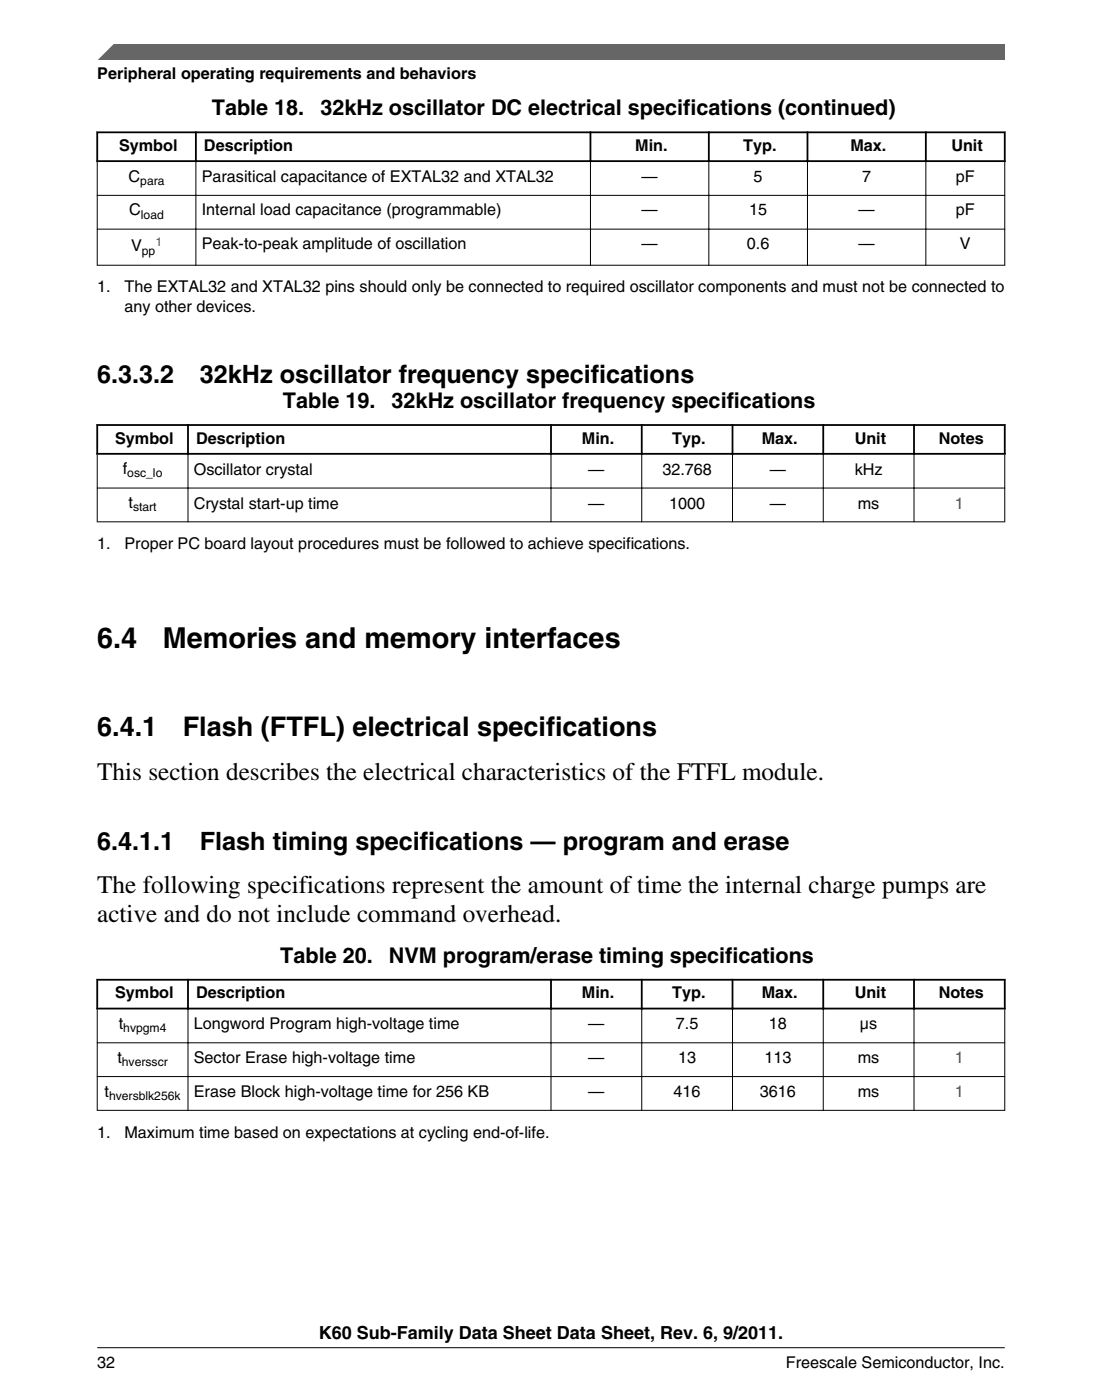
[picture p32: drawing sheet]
<svg xmlns="http://www.w3.org/2000/svg" width="216mm" height="274mm" viewBox="0 0 216 274" stroke-linecap="round" stroke-linejoin="round" font-family="sans-serif">
<defs><g id="words">
<g font-size="5.6">
<text x="19" y="126.9">6.4</text>
<text x="31.9" y="126.9">Memories and memory interfaces</text>
</g>
<g font-size="5.3">
<text x="19.1" y="144.3">6.4.1</text>
<text x="35.8" y="144.3">Flash (FTFL) electrical specifications</text>
</g>
<g font-size="4.9">
<text x="19" y="75">6.3.3.2</text>
<text x="39.2" y="75">32kHz oscillator frequency specifications</text>
<text x="19.1" y="152.9">This section describes the electrical characteristics of the FTFL module.</text>
<text x="19.1" y="166.5">6.4.1.1</text>
<text x="39.2" y="166.5">Flash timing specifications — program and erase</text>
<text x="19.1" y="175">The following specifications represent the amount of time the internal charge pumps are</text>
<text x="19.1" y="180.7">active and do not include command overhead.</text>
</g>
<g font-size="4.2">
<text x="41.5" y="22.6">Table 18.</text>
<text x="62.8" y="22.6">32kHz oscillator DC electrical specifications (continued)</text>
<text x="55.4" y="80">Table 19.</text>
<text x="76.7" y="80">32kHz oscillator frequency specifications</text>
<text x="54.9" y="188.7">Table 20.</text>
<text x="76.2" y="188.7">NVM program/erase timing specifications</text>
</g>
<text font-size="3.5" x="62.5" y="262.3">K60 Sub-Family Data Sheet Data Sheet, Rev. 6, 9/2011.</text>
<g font-size="3.2">
<text x="19.1" y="15.5">Peripheral operating requirements and behaviors</text>
<text x="23.3" y="29.6">Symbol</text>
<text x="40" y="29.6">Description</text>
<text x="124.5" y="29.6">Min.</text>
<text x="145.6" y="29.6">Typ.</text>
<text x="166.6" y="29.6">Max.</text>
<text x="186.4" y="29.6">Unit</text>
<text x="25.2" y="35.6">C</text>
<text x="39.5" y="35.6">Parasitical capacitance of EXTAL32 and XTAL32</text>
<text x="125.7" y="35.6">—</text>
<text x="147.7" y="35.6">5</text>
<text x="168.9" y="35.6">7</text>
<text x="187.3" y="35.6">pF</text>
<text x="25.3" y="42.2">C</text>
<text x="39.5" y="42.2">Internal load capacitance (programmable)</text>
<text x="125.7" y="42.2">—</text>
<text x="146.8" y="42.2">15</text>
<text x="168.2" y="42.2">—</text>
<text x="187.3" y="42.2">pF</text>
<text x="25.7" y="49.3">V</text>
<text x="39.5" y="48.8">Peak-to-peak amplitude of oscillation</text>
<text x="125.7" y="48.8">—</text>
<text x="146.3" y="48.8">0.6</text>
<text x="168.2" y="48.8">—</text>
<text x="188.1" y="48.8">V</text>
<text x="19" y="57.3">1.</text>
<text x="24.4" y="57.3">The EXTAL32 and XTAL32 pins should only be connected to required oscillator components and must not be connected to</text>
<text x="24.4" y="61.2">any other devices.</text>
<text x="22.6" y="86.9">Symbol</text>
<text x="38.4" y="86.9">Description</text>
<text x="114" y="86.9">Min.</text>
<text x="131.7" y="86.9">Typ.</text>
<text x="149.2" y="86.9">Max.</text>
<text x="167.4" y="86.9">Unit</text>
<text x="183.9" y="86.9">Notes</text>
<text x="24.1" y="92.9">f</text>
<text x="38" y="93.1">Oscillator crystal</text>
<text x="115.3" y="93.1">—</text>
<text x="129.8" y="93.1">32.768</text>
<text x="150.8" y="93.1">—</text>
<text x="167.4" y="93.1">kHz</text>
<text x="25.2" y="99.5">t</text>
<text x="38" y="99.8">Crystal start-up time</text>
<text x="115.3" y="99.8">—</text>
<text x="131.1" y="99.8">1000</text>
<text x="150.8" y="99.8">—</text>
<text x="168.1" y="99.8">ms</text>
<text x="19" y="107.6">1.</text>
<text x="24.4" y="107.6">Proper PC board layout procedures must be followed to achieve specifications.</text>
<text x="22.6" y="195.6">Symbol</text>
<text x="38.4" y="195.6">Description</text>
<text x="114" y="195.6">Min.</text>
<text x="131.7" y="195.6">Typ.</text>
<text x="149.2" y="195.6">Max.</text>
<text x="167.4" y="195.6">Unit</text>
<text x="183.9" y="195.6">Notes</text>
<text x="23.3" y="201.6">t</text>
<text x="38" y="201.6">Longword Program high-voltage time</text>
<text x="115.3" y="201.6">—</text>
<text x="132.4" y="201.6">7.5</text>
<text x="150.6" y="201.6">18</text>
<text x="168.5" y="201.6">μs</text>
<text x="23" y="208.2">t</text>
<text x="38" y="208.2">Sector Erase high-voltage time</text>
<text x="115.3" y="208.2">—</text>
<text x="132.9" y="208.2">13</text>
<text x="149.8" y="208.2">113</text>
<text x="168.1" y="208.2">ms</text>
<text x="20.5" y="214.9">t</text>
<text x="38" y="214.9">Erase Block high-voltage time for 256 KB</text>
<text x="115.3" y="214.9">—</text>
<text x="132" y="214.9">416</text>
<text x="148.9" y="214.9">3616</text>
<text x="168.1" y="214.9">ms</text>
<text x="19" y="222.9">1.</text>
<text x="24.4" y="222.9">Maximum time based on expectations at cycling end-of-life.</text>
<text x="19.1" y="268">32</text>
<text x="154" y="268">Freescale Semiconductor, Inc.</text>
</g>
<g font-size="3.2" fill="#00f">
<text x="187.1" y="99.8">1</text>
<text x="187.1" y="208.2">1</text>
<text x="187.1" y="214.9">1</text>
</g>
<g font-size="2.4">
<text x="27.5" y="36.2">para</text>
<text x="27.6" y="42.8">load</text>
<text x="27.8" y="49.9">pp</text>
<text x="24.9" y="93.6">osc_lo</text>
<text x="26.1" y="100.2">start</text>
<text x="24.1" y="202.3">hvpgm4</text>
<text x="23.9" y="208.9">hversscr</text>
<text x="21.4" y="215.5">hversblk256k</text>
</g>
<text font-size="2.4" fill="#00f" x="30.4" y="48.2">1</text>
</g></defs>
<path d="M18.9 25.9h178.1M18.9 31.6h178.1M19 25.8v5.9M38.4 25.8v5.9M115.7 25.8v5.9M138.9 25.8v5.9M158.2 25.8v5.9M181.4 25.8v5.9M196.8 25.8v5.9" fill="none" stroke="#000" stroke-width=".35"/>
<path d="M19 38.3h177.9M19 31.7v20.4M38.4 31.4v20.7M115.7 31.4v20.7M138.9 31.4v20.7M158.2 31.4v20.7M181.4 31.4v20.7M196.8 31.7v20.4M19 44.9h177.9M19 52h177.9" fill="none" stroke="#000" stroke-width=".2"/>
<g fill="#fff">
<path d="M19 76.4h177.8v27.7h-177.8z" fill-rule="evenodd"/>
<path d="M19.2 83.5h17.5v5.2h-17.5z" fill-rule="evenodd"/>
<path d="M37 83.5h70.8v5.2h-70.8z" fill-rule="evenodd"/>
<path d="M108.1 83.5h17.5v5.2h-17.5z" fill-rule="evenodd"/>
<path d="M125.9 83.5h17.4v5.2h-17.4z" fill-rule="evenodd"/>
<path d="M143.7 83.5h17.4v5.2h-17.4z" fill-rule="evenodd"/>
<path d="M161.5 83.5h17.4v5.2h-17.4z" fill-rule="evenodd"/>
<path d="M179.2 83.5h17.5v5.2h-17.5z" fill-rule="evenodd"/>
<path d="M19.1 89.1h17.6v6.4h-17.6z" fill-rule="evenodd"/>
<path d="M36.9 89.1h71v6.4h-71z" fill-rule="evenodd"/>
<path d="M108 89.1h17.6v6.4h-17.6z" fill-rule="evenodd"/>
<path d="M125.8 89.1h17.6v6.4h-17.6z" fill-rule="evenodd"/>
<path d="M143.6 89.1h17.6v6.4h-17.6z" fill-rule="evenodd"/>
<path d="M161.4 89.1h17.6v6.4h-17.6z" fill-rule="evenodd"/>
<path d="M179.2 89.1h17.6v6.4h-17.6z" fill-rule="evenodd"/>
<path d="M19.1 95.7h17.6v6.5h-17.6z" fill-rule="evenodd"/>
<path d="M36.9 95.7h71v6.5h-71z" fill-rule="evenodd"/>
<path d="M108 95.7h17.6v6.5h-17.6z" fill-rule="evenodd"/>
<path d="M125.8 95.7h17.6v6.5h-17.6z" fill-rule="evenodd"/>
<path d="M143.6 95.7h17.6v6.5h-17.6z" fill-rule="evenodd"/>
<path d="M161.4 95.7h17.6v6.5h-17.6z" fill-rule="evenodd"/>
<path d="M179.2 95.7h17.6v6.5h-17.6z" fill-rule="evenodd"/>
</g>
<path d="M18.9 83.3h178.1M18.9 88.9h178.1M19 83.1v6M36.8 83.1v6M107.9 83.1v6M125.7 83.1v6M143.5 83.1v6M161.3 83.1v6M179.1 83.1v6M196.8 83.1v6" fill="none" stroke="#000" stroke-width=".35"/>
<path d="M19 95.6h177.9M19 89.1v13.2M36.8 88.7v13.6M107.9 88.7v13.6M125.7 88.7v13.6M143.5 88.7v13.6M161.3 88.7v13.6M179.1 88.7v13.6M196.8 89.1v13.2M19 102.2h177.9" fill="none" stroke="#000" stroke-width=".2"/>
<g fill="#fff">
<path d="M19 185.1h177.8v34.3h-177.8z" fill-rule="evenodd"/>
<path d="M19.2 192.2h17.5v5.2h-17.5z" fill-rule="evenodd"/>
<path d="M37 192.2h70.8v5.2h-70.8z" fill-rule="evenodd"/>
<path d="M108.1 192.2h17.5v5.2h-17.5z" fill-rule="evenodd"/>
<path d="M125.9 192.2h17.4v5.2h-17.4z" fill-rule="evenodd"/>
<path d="M143.7 192.2h17.4v5.2h-17.4z" fill-rule="evenodd"/>
<path d="M161.5 192.2h17.4v5.2h-17.4z" fill-rule="evenodd"/>
<path d="M179.2 192.2h17.5v5.2h-17.5z" fill-rule="evenodd"/>
<path d="M19.1 197.8h17.6v6.4h-17.6z" fill-rule="evenodd"/>
<path d="M36.9 197.8h71v6.4h-71z" fill-rule="evenodd"/>
<path d="M108 197.8h17.6v6.4h-17.6z" fill-rule="evenodd"/>
<path d="M125.8 197.8h17.6v6.4h-17.6z" fill-rule="evenodd"/>
<path d="M143.6 197.8h17.6v6.4h-17.6z" fill-rule="evenodd"/>
<path d="M161.4 197.8h17.6v6.4h-17.6z" fill-rule="evenodd"/>
<path d="M179.2 197.8h17.6v6.4h-17.6z" fill-rule="evenodd"/>
<path d="M19.1 204.4h17.6v6.5h-17.6z" fill-rule="evenodd"/>
<path d="M36.9 204.4h71v6.5h-71z" fill-rule="evenodd"/>
<path d="M108 204.4h17.6v6.5h-17.6z" fill-rule="evenodd"/>
<path d="M125.8 204.4h17.6v6.5h-17.6z" fill-rule="evenodd"/>
<path d="M143.6 204.4h17.6v6.5h-17.6z" fill-rule="evenodd"/>
<path d="M161.4 204.4h17.6v6.5h-17.6z" fill-rule="evenodd"/>
<path d="M179.2 204.4h17.6v6.5h-17.6z" fill-rule="evenodd"/>
<path d="M19.1 211h17.6v6.5h-17.6z" fill-rule="evenodd"/>
<path d="M36.9 211h71v6.5h-71z" fill-rule="evenodd"/>
<path d="M108 211h17.6v6.5h-17.6z" fill-rule="evenodd"/>
<path d="M125.8 211h17.6v6.5h-17.6z" fill-rule="evenodd"/>
<path d="M143.6 211h17.6v6.5h-17.6z" fill-rule="evenodd"/>
<path d="M161.4 211h17.6v6.5h-17.6z" fill-rule="evenodd"/>
<path d="M179.2 211h17.6v6.5h-17.6z" fill-rule="evenodd"/>
</g>
<path d="M18.9 192h178.1M18.9 197.6h178.1M19 191.8v6M36.8 191.8v6M107.9 191.8v6M125.7 191.8v6M143.5 191.8v6M161.3 191.8v6M179.1 191.8v6M196.8 191.8v6" fill="none" stroke="#000" stroke-width=".35"/>
<path d="M19 197.8v19.9M36.8 197.4v20.3M107.9 197.4v20.3M125.7 197.4v20.3M143.5 197.4v20.3M161.3 197.4v20.3M179.1 197.4v20.3M196.8 197.8v19.9M19 204.3h177.9M19 210.9h177.9M19 217.6h177.9" fill="none" stroke="#000" stroke-width=".2"/>
<path d="M19 11.7l5.7-3.1 172.2 .1v3z" fill="#666"/>
<path d="M22.5 8.6l-3.1 3.1" fill="none" stroke="#666" stroke-width=".28"/>
<path d="M19 264.1h177.8" fill="none" stroke="#000" stroke-width=".2"/>
<use href="#words"/>
</svg>
